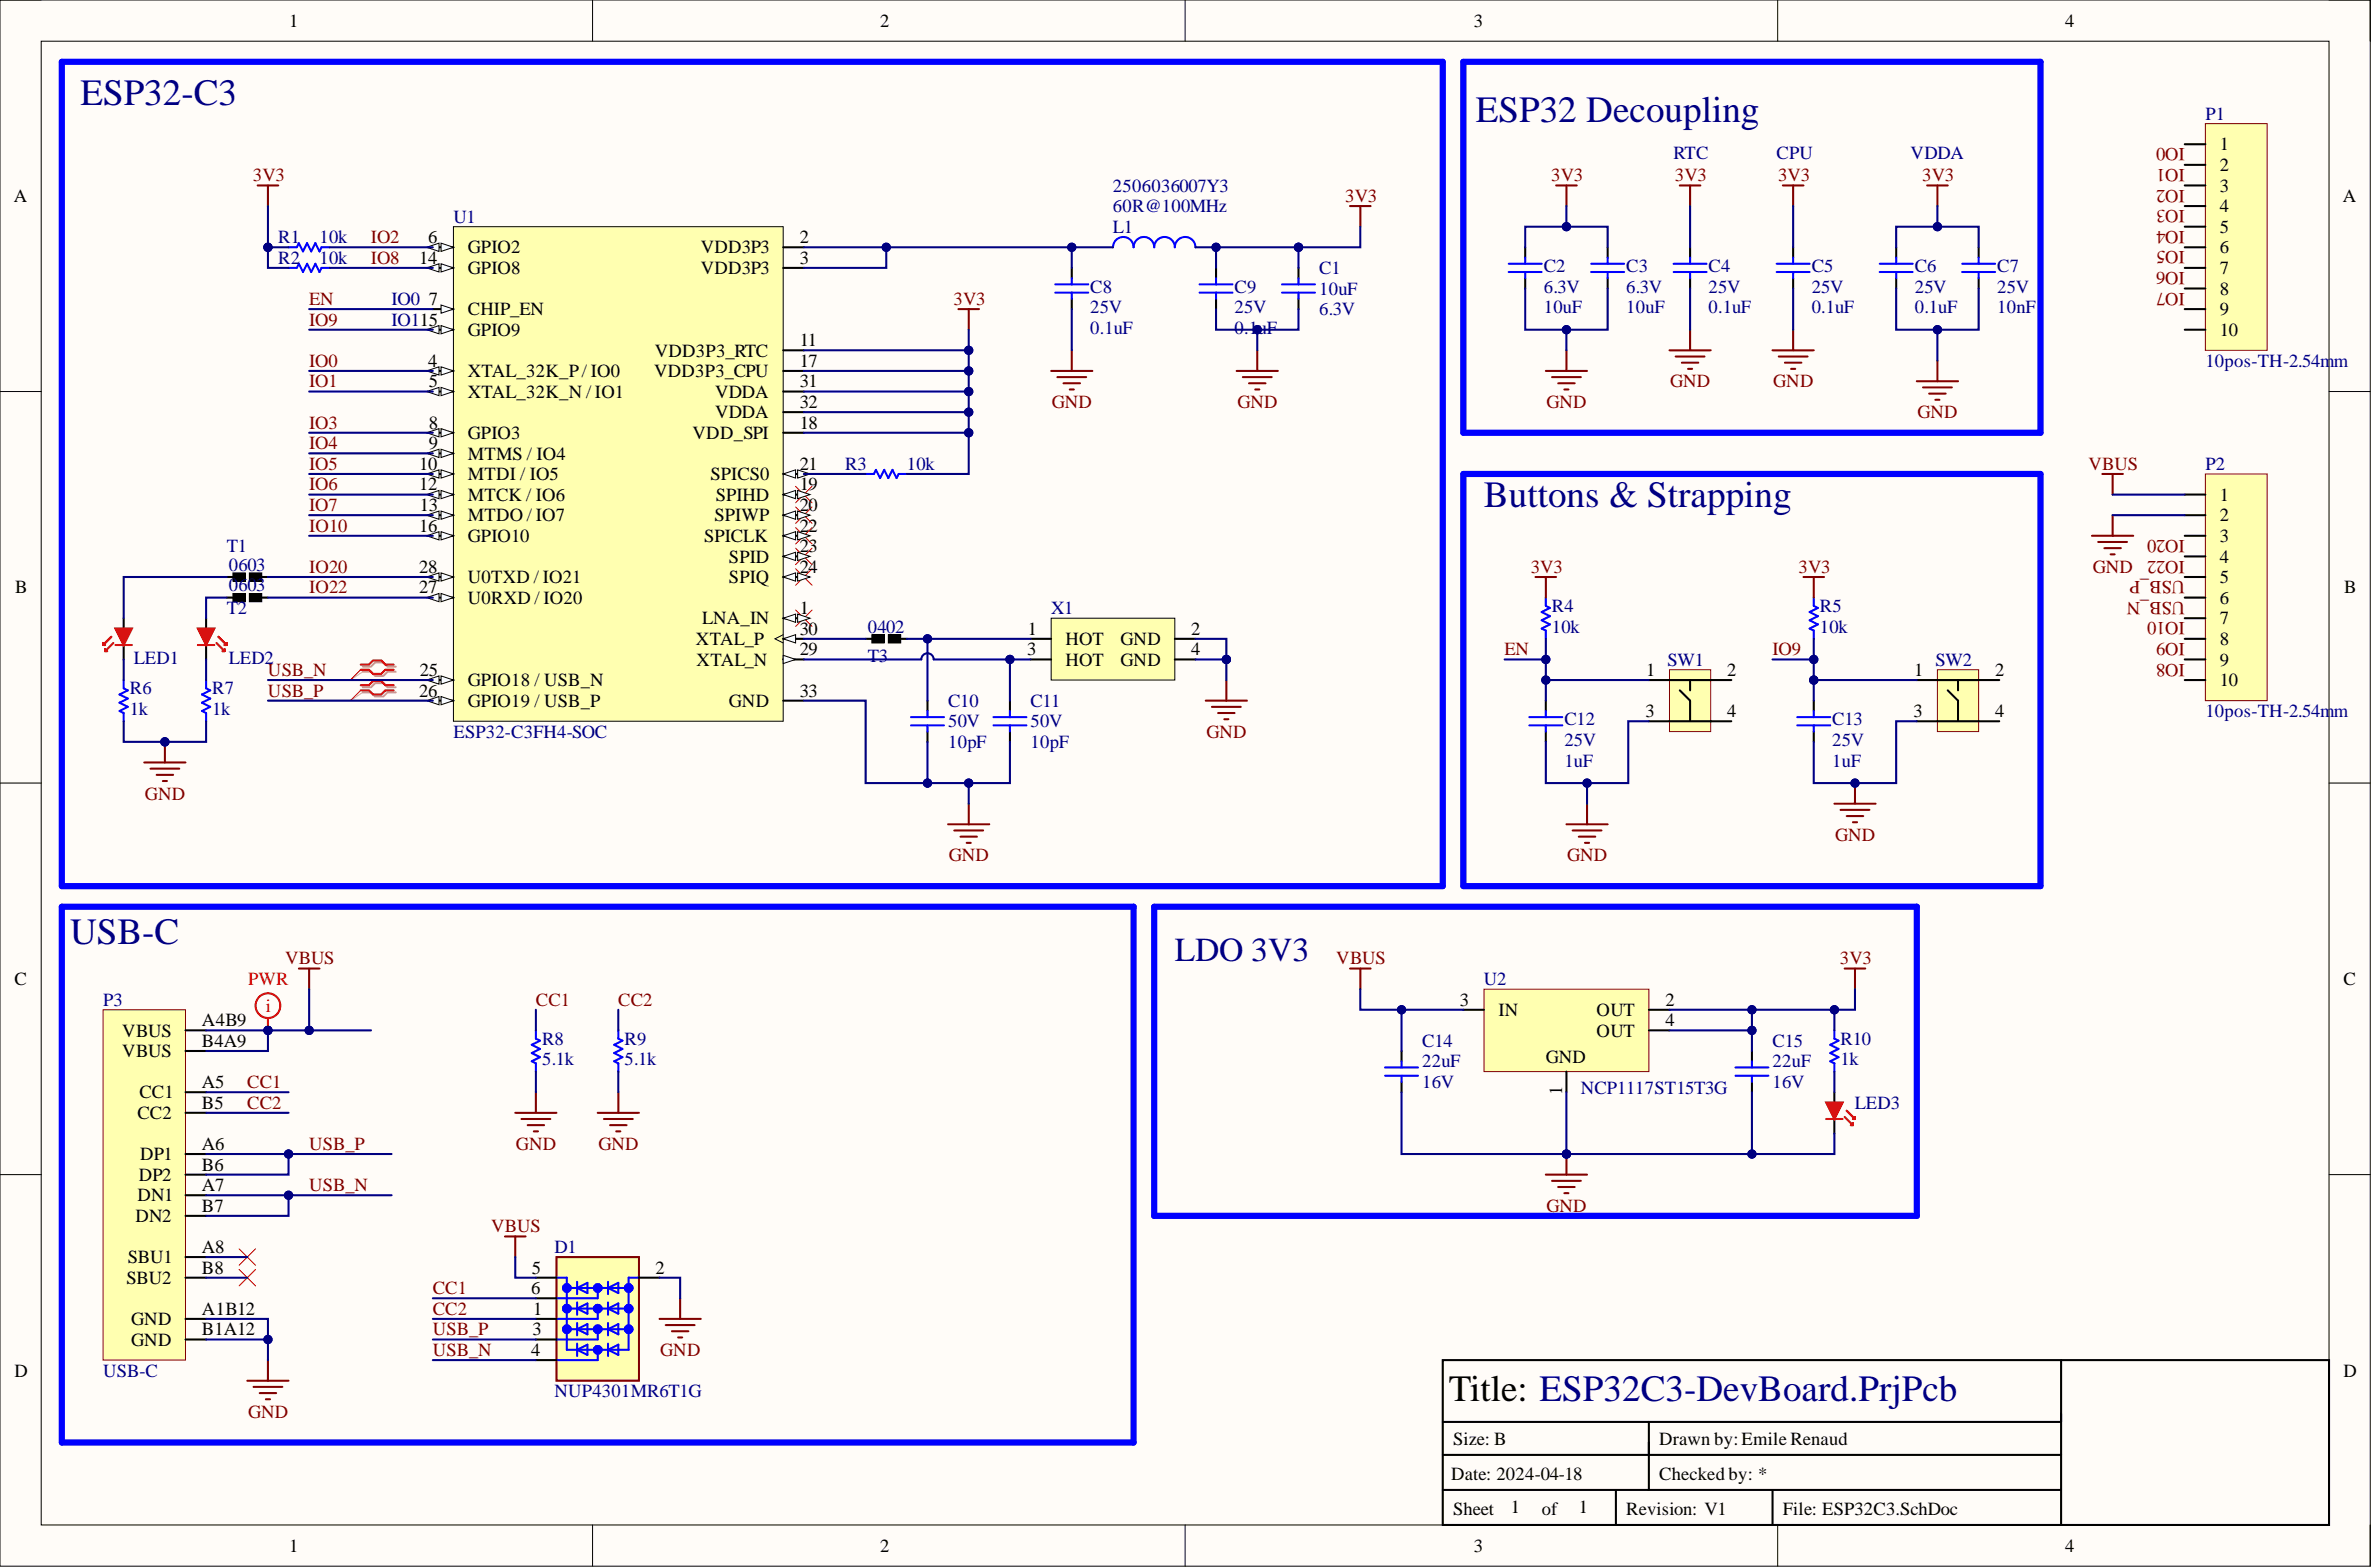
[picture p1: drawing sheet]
<svg xmlns="http://www.w3.org/2000/svg" width="292mm" height="193mm" viewBox="0 0 292 193" stroke-linecap="round" stroke-linejoin="round" font-family="sans-serif">
<defs><g id="words">
<g font-size="4.6" fill="#000080">
<text x="9.9" y="12.9">ESP32-C3</text>
<text x="181.8" y="15">ESP32 Decoupling</text>
<text x="182.8" y="62.4">Buttons &amp; Strapping</text>
<text x="8.6" y="116.2">USB-C</text>
</g>
<text font-size="4.6" x="178.5" y="172.6">Title: ESP32C3-DevBoard.PrjPcb</text>
<text font-size="4.1" fill="#000080" x="144.7" y="118.3">LDO 3V3</text>
<g font-size="2.3">
<text x="35.6" y="3.3">1</text>
<text x="108.4" y="3.3">2</text>
<text x="181.6" y="3.3">3</text>
<text x="254.4" y="3.3">4</text>
<text x="273.5" y="18.5">1</text>
<text x="273.5" y="21.1">2</text>
<text x="273.5" y="23.6">3</text>
<text x="1.7" y="24.9">A</text>
<text x="52.7" y="29.9">6</text>
<text x="98.5" y="29.9">2</text>
<text x="273.5" y="26.1">4</text>
<text x="273.5" y="28.7">5</text>
<text x="288.6" y="24.9">A</text>
<text x="51.6" y="32.5">14</text>
<text x="57.6" y="31.2">GPIO2</text>
<text x="57.6" y="33.8">GPIO8</text>
<text x="86.3" y="31.2">VDD3P3</text>
<text x="86.3" y="33.8">VDD3P3</text>
<text x="98.5" y="32.5">3</text>
<text x="273.5" y="31.2">6</text>
<text x="273.5" y="33.8">7</text>
<text x="52.8" y="37.6">7</text>
<text x="57.6" y="38.8">CHIP_EN</text>
<text x="57.6" y="41.4">GPIO9</text>
<text x="273.5" y="36.3">8</text>
<text x="273.5" y="38.8">9</text>
<text x="273.5" y="41.4">10</text>
<text x="52.7" y="45.2">4</text>
<text x="52.8" y="47.7">5</text>
<text x="57.6" y="46.4">XTAL_32K_P/ IO0</text>
<text x="80.6" y="46.4">VDD3P3_CPU</text>
<text x="80.7" y="43.9">VDD3P3_RTC</text>
<text x="98.5" y="42.6">11</text>
<text x="98.5" y="45.2">17</text>
<text x="98.5" y="47.7">31</text>
<text x="52.8" y="52.8">8</text>
<text x="57.6" y="49">XTAL_32K_N / IO1</text>
<text x="88.1" y="49">VDDA</text>
<text x="88.1" y="51.5">VDDA</text>
<text x="98.5" y="52.8">18</text>
<text x="98.5" y="50.2">32</text>
<text x="51.6" y="57.9">10</text>
<text x="52.8" y="55.3">9</text>
<text x="57.6" y="56.6">MTMS / IO4</text>
<text x="57.6" y="59.1">MTDI / IO5</text>
<text x="57.6" y="54.1">GPIO3</text>
<text x="85.3" y="54.1">VDD_SPI</text>
<text x="87.5" y="59.1">SPICS0</text>
<text x="98.5" y="57.9">21</text>
<text x="51.6" y="60.4">12</text>
<text x="51.6" y="65.5">16</text>
<text x="51.7" y="62.9">13</text>
<text x="57.6" y="61.7">MTCK / IO6</text>
<text x="57.6" y="64.2">MTDO / IO7</text>
<text x="88" y="64.2">SPIWP</text>
<text x="88.2" y="61.7">SPIHD</text>
<text x="98.5" y="60.4">19</text>
<text x="98.5" y="62.9">20</text>
<text x="98.5" y="65.5">22</text>
<text x="273.5" y="61.7">1</text>
<text x="273.5" y="64.2">2</text>
<text x="51.6" y="70.5">28</text>
<text x="57.6" y="71.8">U0TXD / IO21</text>
<text x="57.6" y="66.7">GPIO10</text>
<text x="86.8" y="66.7">SPICLK</text>
<text x="89.8" y="69.3">SPID</text>
<text x="89.8" y="71.8">SPIQ</text>
<text x="98.5" y="68">23</text>
<text x="98.5" y="70.5">24</text>
<text x="273.5" y="66.7">3</text>
<text x="273.5" y="69.3">4</text>
<text x="273.5" y="71.8">5</text>
<text x="1.9" y="73.1">B</text>
<text x="51.6" y="73.1">27</text>
<text x="57.6" y="74.4">U0RXD / IO20</text>
<text x="86.5" y="76.9">LNA_IN</text>
<text x="98.5" y="75.6">1</text>
<text x="273.5" y="74.4">6</text>
<text x="273.5" y="76.9">7</text>
<text x="288.8" y="73.1">B</text>
<text x="51.7" y="83.2">25</text>
<text x="85.7" y="79.4">XTAL_P</text>
<text x="85.8" y="82">XTAL_N</text>
<text x="98.5" y="78.2">30</text>
<text x="98.5" y="80.7">29</text>
<text x="126.5" y="80.7">3</text>
<text x="126.6" y="78.2">1</text>
<text x="131.3" y="79.4">HOT</text>
<text x="131.3" y="82">HOT</text>
<text x="138" y="79.4">GND</text>
<text x="138" y="82">GND</text>
<text x="146.8" y="78.2">2</text>
<text x="146.8" y="80.7">4</text>
<text x="202.8" y="83.2">1</text>
<text x="212.8" y="83.2">2</text>
<text x="235.8" y="83.2">1</text>
<text x="245.8" y="83.2">2</text>
<text x="273.5" y="79.4">8</text>
<text x="273.5" y="82">9</text>
<text x="51.6" y="85.8">26</text>
<text x="57.6" y="84.5">GPIO18 / USB_N</text>
<text x="57.6" y="87">GPIO19 / USB_P</text>
<text x="89.8" y="87">GND</text>
<text x="98.5" y="85.8">33</text>
<text x="202.7" y="88.3">3</text>
<text x="212.8" y="88.3">4</text>
<text x="235.7" y="88.3">3</text>
<text x="245.8" y="88.3">4</text>
<text x="273.5" y="84.5">10</text>
<text x="1.8" y="121.3">C</text>
<text x="179.9" y="123.8">3</text>
<text x="184.6" y="125.1">IN</text>
<text x="196.7" y="125.1">OUT</text>
<text x="205.2" y="123.8">2</text>
<text x="288.7" y="121.3">C</text>
<text x="15.1" y="127.6">VBUS</text>
<text x="15.1" y="130.2">VBUS</text>
<text x="24.9" y="126.4">A4B9</text>
<text x="24.9" y="128.9">B4A9</text>
<text x="190.4" y="130.9">GND</text>
<text x="196.7" y="127.6">OUT</text>
<text x="205.2" y="126.4">4</text>
<text x="16.9" y="137.8">CC2</text>
<text x="17.2" y="135.3">CC1</text>
<text x="24.9" y="134">A5</text>
<text x="24.9" y="136.5">B5</text>
<text x="192.5" y="134.8" transform="rotate(-90 192.5 134.8)">1</text>
<text x="17.3" y="142.9">DP1</text>
<text x="24.9" y="141.6">A6</text>
<text x="16.9" y="148">DN1</text>
<text x="17.1" y="145.4">DP2</text>
<text x="24.9" y="146.7">A7</text>
<text x="24.9" y="144.1">B6</text>
<text x="24.9" y="149.2">B7</text>
<text x="15.7" y="155.6">SBU1</text>
<text x="16.7" y="150.5">DN2</text>
<text x="24.9" y="154.3">A8</text>
<text x="15.6" y="158.1">SBU2</text>
<text x="24.9" y="161.9">A1B12</text>
<text x="24.9" y="156.8">B8</text>
<text x="65.4" y="159.4">6</text>
<text x="65.5" y="156.8">5</text>
<text x="65.7" y="161.9">1</text>
<text x="80.7" y="156.8">2</text>
<text x="16.2" y="163.2">GND</text>
<text x="16.2" y="165.7">GND</text>
<text x="24.9" y="164.4">B1A12</text>
<text x="65.4" y="167">4</text>
<text x="65.6" y="164.4">3</text>
<text x="1.8" y="169.5">D</text>
<text x="288.7" y="169.5">D</text>
<text x="179" y="177.9">Size: B</text>
<text x="204.4" y="177.9">Drawn by:Emile Renaud</text>
<text x="178.8" y="182.2">Date: 2024-04-18</text>
<text x="204.4" y="182.2">Checked by: *</text>
<text x="35.6" y="191.1">1</text>
<text x="108.4" y="191.1">2</text>
<text x="179" y="186.5">Sheet</text>
<text x="181.6" y="191.1">3</text>
<text x="186.1" y="186.3">1</text>
<text x="189.9" y="186.5">of</text>
<text x="194.5" y="186.3">1</text>
<text x="200.3" y="186.5">Revision: V1</text>
<text x="219.6" y="186.5">File: ESP32C3.SchDoc</text>
<text x="254.4" y="191.1">4</text>
</g>
<g font-size="2.3" fill="#000080">
<text x="271.7" y="14.7">P1</text>
<text x="137.1" y="23.6">2506036007Y3</text>
<text x="206.2" y="19.5">RTC</text>
<text x="218.9" y="19.5">CPU</text>
<text x="235.4" y="19.5">VDDA</text>
<text x="34.3" y="29.9">R1</text>
<text x="39.4" y="29.9">10k</text>
<text x="55.9" y="27.4">U1</text>
<text x="137.1" y="26.1">60R@100MHz</text>
<text x="137.1" y="28.7">L1</text>
<text x="34.3" y="32.5">R2</text>
<text x="39.4" y="32.5">10k</text>
<text x="162.5" y="33.8">C1</text>
<text x="190.2" y="33.5">C2</text>
<text x="200.3" y="33.5">C3</text>
<text x="210.5" y="33.5">C4</text>
<text x="223.2" y="33.5">C5</text>
<text x="235.9" y="33.5">C6</text>
<text x="246" y="33.5">C7</text>
<text x="48.2" y="37.6">IO0</text>
<text x="48.2" y="40.1">IO115</text>
<text x="134.3" y="38.6">25V</text>
<text x="134.3" y="41.1">0.1uF</text>
<text x="134.3" y="36">C8</text>
<text x="152.1" y="38.6">25V</text>
<text x="152.1" y="41.1">0.1</text>
<text x="152.1" y="36">C9</text>
<text x="155" y="41.1">uF</text>
<text x="162.5" y="38.8">6.3V</text>
<text x="162.5" y="36.3">10uF</text>
<text x="190.2" y="36">6.3V</text>
<text x="190.2" y="38.6">10uF</text>
<text x="200.3" y="36">6.3V</text>
<text x="200.3" y="38.6">10uF</text>
<text x="210.5" y="36">25V</text>
<text x="210.5" y="38.6">0.1uF</text>
<text x="223.2" y="36">25V</text>
<text x="223.2" y="38.6">0.1uF</text>
<text x="235.9" y="36">25V</text>
<text x="235.9" y="38.6">0.1uF</text>
<text x="246" y="36">25V</text>
<text x="246" y="38.6">10nF</text>
<text x="271.7" y="45.2">10pos-TH-2.54m</text>
<text x="287.5" y="45.2">m</text>
<text x="104.1" y="57.9">R3</text>
<text x="111.7" y="57.9">10k</text>
<text x="271.7" y="57.9">P2</text>
<text x="27.9" y="68">T1</text>
<text x="28.2" y="70.3">0603</text>
<text x="27.9" y="75.6">T2</text>
<text x="28.2" y="72.8">0603</text>
<text x="106.9" y="77.9">0402</text>
<text x="129.5" y="75.6">X1</text>
<text x="191.2" y="77.9">10k</text>
<text x="191.2" y="75.4">R4</text>
<text x="224.2" y="77.9">10k</text>
<text x="224.2" y="75.4">R5</text>
<text x="16.5" y="81.7">LED1</text>
<text x="28.2" y="81.7">LED2</text>
<text x="106.9" y="81.5">T3</text>
<text x="205.4" y="82">SW1</text>
<text x="238.4" y="82">SW2</text>
<text x="16" y="88.1">1k</text>
<text x="16" y="85.5">R6</text>
<text x="26.2" y="88.1">1k</text>
<text x="26.2" y="85.5">R7</text>
<text x="116.8" y="89.6">50V</text>
<text x="116.8" y="87">C10</text>
<text x="127" y="89.6">50V</text>
<text x="127" y="87">C11</text>
<text x="192.7" y="89.3">C12</text>
<text x="225.7" y="89.3">C13</text>
<text x="271.7" y="88.3">10pos-TH-2.54m</text>
<text x="287.5" y="88.3">m</text>
<text x="55.9" y="90.9">ESP32-C3FH4-SOC</text>
<text x="116.8" y="92.1">10pF</text>
<text x="127" y="92.1">10pF</text>
<text x="192.7" y="91.9">25V</text>
<text x="192.7" y="94.4">1uF</text>
<text x="225.7" y="91.9">25V</text>
<text x="225.7" y="94.4">1uF</text>
<text x="12.7" y="123.8">P3</text>
<text x="182.8" y="121.3">U2</text>
<text x="66.8" y="131.2">5.1k</text>
<text x="66.8" y="128.7">R8</text>
<text x="76.9" y="131.2">5.1k</text>
<text x="76.9" y="128.7">R9</text>
<text x="175.2" y="131.5">22uF</text>
<text x="175.2" y="128.9">C14</text>
<text x="218.4" y="131.5">22uF</text>
<text x="218.4" y="128.9">C15</text>
<text x="226.8" y="131.2">1k</text>
<text x="226.8" y="128.7">R10</text>
<text x="175.2" y="134">16V</text>
<text x="194.8" y="134.8">NCP1117ST15T3G</text>
<text x="218.4" y="134">16V</text>
<text x="228.5" y="136.5">LED3</text>
<text x="68.3" y="154.3">D1</text>
<text x="12.7" y="169.5">USB-C</text>
<text x="68.3" y="172.1">NUP4301MR6T1G</text>
</g>
<g font-size="2.3" fill="#800000">
<text x="31.1" y="22.3">3V3</text>
<text x="191.1" y="22.3">3V3</text>
<text x="206.4" y="22.3">3V3</text>
<text x="219" y="22.3">3V3</text>
<text x="236.8" y="22.3">3V3</text>
<text x="269.2" y="18.3" transform="rotate(-180 269.2 18.3)">IO0</text>
<text x="269.2" y="20.8" transform="rotate(-180 269.2 20.8)">IO1</text>
<text x="269.2" y="23.3" transform="rotate(-180 269.2 23.3)">IO2</text>
<text x="45.7" y="29.9">IO2</text>
<text x="165.7" y="24.9">3V3</text>
<text x="269.2" y="25.9" transform="rotate(-180 269.2 25.9)">IO3</text>
<text x="269.2" y="28.4" transform="rotate(-180 269.2 28.4)">IO4</text>
<text x="45.7" y="32.5">IO8</text>
<text x="269.2" y="31" transform="rotate(-180 269.2 31)">IO5</text>
<text x="269.2" y="33.5" transform="rotate(-180 269.2 33.5)">IO6</text>
<text x="38.1" y="37.6">EN</text>
<text x="38.1" y="40.1">IO9</text>
<text x="117.5" y="37.6">3V3</text>
<text x="269.2" y="36" transform="rotate(-180 269.2 36)">IO7</text>
<text x="38.1" y="45.2">IO0</text>
<text x="38.1" y="47.7">IO1</text>
<text x="205.8" y="47.7">GND</text>
<text x="218.5" y="47.7">GND</text>
<text x="38.1" y="52.8">IO3</text>
<text x="129.6" y="50.2">GND</text>
<text x="152.4" y="50.2">GND</text>
<text x="190.5" y="50.2">GND</text>
<text x="236.2" y="51.5">GND</text>
<text x="38.1" y="55.3">IO4</text>
<text x="38.1" y="57.9">IO5</text>
<text x="257.3" y="57.9">VBUS</text>
<text x="38.1" y="60.4">IO6</text>
<text x="38.1" y="62.9">IO7</text>
<text x="38.1" y="65.5">IO10</text>
<text x="38.1" y="70.5">IO20</text>
<text x="188.6" y="70.5">3V3</text>
<text x="221.6" y="70.5">3V3</text>
<text x="257.8" y="70.5">GND</text>
<text x="269.2" y="66.5" transform="rotate(-180 269.2 66.5)">IO20</text>
<text x="269.2" y="69" transform="rotate(-180 269.2 69)">IO22</text>
<text x="269.2" y="71.6" transform="rotate(-180 269.2 71.6)">USB_P</text>
<text x="38.1" y="73.1">IO22</text>
<text x="269.2" y="74.1" transform="rotate(-180 269.2 74.1)">USB_N</text>
<text x="269.2" y="76.6" transform="rotate(-180 269.2 76.6)">IO10</text>
<text x="33" y="83.2">USB_N</text>
<text x="185.4" y="80.7">EN</text>
<text x="218.4" y="80.7">IO9</text>
<text x="269.2" y="79.2" transform="rotate(-180 269.2 79.2)">IO9</text>
<text x="269.2" y="81.7" transform="rotate(-180 269.2 81.7)">IO8</text>
<text x="33" y="85.8">USB_P</text>
<text x="148.6" y="90.9">GND</text>
<text x="17.9" y="98.5">GND</text>
<text x="116.9" y="106.1">GND</text>
<text x="193.1" y="106.1">GND</text>
<text x="226.1" y="103.5">GND</text>
<text x="35.1" y="118.8">VBUS</text>
<text x="164.6" y="118.8">VBUS</text>
<text x="226.7" y="118.8">3V3</text>
<text x="66" y="123.8">CC1</text>
<text x="76.2" y="123.8">CC2</text>
<text x="30.5" y="134">CC1</text>
<text x="30.5" y="136.5">CC2</text>
<text x="38.1" y="141.6">USB_P</text>
<text x="63.6" y="141.6">GND</text>
<text x="73.7" y="141.6">GND</text>
<text x="38.1" y="146.7">USB_N</text>
<text x="190.5" y="149.2">GND</text>
<text x="60.5" y="151.8">VBUS</text>
<text x="53.3" y="159.4">CC1</text>
<text x="53.3" y="161.9">CC2</text>
<text x="53.3" y="164.4">USB_P</text>
<text x="53.3" y="167">USB_N</text>
<text x="81.3" y="167">GND</text>
<text x="30.6" y="174.6">GND</text>
</g>
<g font-size="2.3" fill="#f00">
<text x="30.6" y="121.3">PWR</text>
<text x="32.8" y="124.6">i</text>
</g>
</g></defs>
<path d="M0 0h292v192.9h-292z" fill-rule="evenodd" fill="#fffcf8"/>
<path d="M0 0h292v192.9h-292z" fill="none" stroke="#000" stroke-width=".12"/>
<path d="M5.1 5.1h281.8v182.7h-281.8z" fill-rule="evenodd" fill="#fffcf8"/>
<g fill="none" stroke="#000" stroke-width=".12">
<path d="M0 0h5.1M73 0v5.1M146 0v5.1M219 0v5.1M286.9 0h5.1v5.1M5.1 5.1h281.8v182.7h-281.8zM0 48.2h5.1M286.9 48.2h5.1M0 96.4h5.1M286.9 96.4h5.1M0 144.7h5.1M286.9 144.7h5.1"/>
<path d="M73 187.8v5.1M146 187.8v5.1M219 187.8v5.1M292 187.8v5.1"/>
</g>
<path d="M177.7 167.5h109.2v20.3h-109.2zM177.7 175.1h76.2M177.7 179.2h76.2M203.1 175.1v8.4M253.9 167.5v20.3M177.7 183.5h76.2M199.1 183.5v4.3M218.4 183.5v4.3" fill="none" stroke="#000" stroke-width=".25"/>
<path d="M166.3 25.4h2.6M167.6 25.4v2.5M129.5 45.7h5.1M130.3 46.4h3.5M131 47.2h2.1M131.8 48h.5M132 43.1v2.6" fill="none" stroke="#800000" stroke-width=".25"/>
<path d="M44.7 82.1h1l.5-.5h1l.5 .5h1.1M44.7 82.7h1l.5 .5h1l.5-.5h1.1M44.7 84.6h1l.5-.5h1l.5 .5h1.1M44.7 85.3h1l.5 .5h1l.5-.5h1.1" fill="none" stroke="#d0a19e" stroke-width=".25"/>
<path d="M44.7 82.7l-1.5 1M44.7 85.3l-1.5 1" fill="none" stroke="#d0a19e" stroke-width=".12"/>
<path d="M44.4 81.8h1.1l.5-.5h1l.5 .5h1M44.4 82.5h1.1l.5 .5h1l.5-.5h1M44.4 84.4h1.1l.5-.5h1l.5 .5h1M44.4 85h1.1l.5 .5h1l.5-.5h1" fill="none" stroke="#f00" stroke-width=".25"/>
<path d="M44.4 82.5l-1.2 1.2M44.4 85l-1.2 1.3" fill="none" stroke="#f00" stroke-width=".12"/>
<path d="M7.6 7.6h170.1v101.5h-170.1z" fill="none" stroke="#00f" stroke-width=".76"/>
<path d="M129.5 76.1h15.2v7.6h-15.2z" fill-rule="evenodd" fill="#ffffb0"/>
<path d="M129.5 76.1h15.2v7.6h-15.2z" fill="none" stroke="#000" stroke-width=".12"/>
<path d="M127 78.7h2.5M144.7 78.7h2.6M127 81.2h2.5M144.7 81.2h2.6" fill="none" stroke="#000" stroke-width=".25"/>
<g fill="none" stroke="#800000" stroke-width=".25">
<path d="M118.1 38.1h2.5M119.3 38.1v2.5M152.4 45.7h5M153.1 46.4h3.6M153.9 47.2h2M154.6 48h.5M154.9 43.1v2.6M119.3 99v2.5M148.5 86.3h5.1M149.3 87h3.6M150.1 87.8h2M150.8 88.6h.5"/>
<path d="M151.1 83.7v2.6M116.8 101.5h5.1M117.6 102.3h3.5M118.3 103h2.1M119.1 103.8h.5"/>
</g>
<path d="M98 59.9l2 2M100 59.9l-2 2M98 62.4l2 2.1M98 65l2 2M98 67.5l2 2M98 70l2 2.1M98 75.1l2 2M100 62.4l-2 2.1M100 65l-2 2M100 67.5l-2 2M100 70l-2 2.1M100 75.1l-2 2" fill="none" stroke="#f00" stroke-width=".12"/>
<path d="M137.1 30.5a1.27 1.27 0 0 1 1.3-1.3 1.27 1.27 0 0 1 1.3 1.3 1.27 1.27 0 0 1 1.2-1.3 1.27 1.27 0 0 1 1.3 1.3 1.27 1.27 0 0 1 1.3-1.3 1.27 1.27 0 0 1 1.2 1.3 1.27 1.27 0 0 1 1.3-1.3 1.27 1.27 0 0 1 1.3 1.3" fill="none" stroke="#00f" stroke-width=".25"/>
<path d="M55.9 27.9h40.6v60.9h-40.6z" fill-rule="evenodd" fill="#ffffb0"/>
<path d="M55.9 27.9h40.6v60.9h-40.6z" fill="none" stroke="#000" stroke-width=".12"/>
<path d="M53.3 38.1h2.6" fill="none" stroke="#000" stroke-width=".25"/>
<path d="M54.3 37.6l1.6 .5-1.6 .5z" fill="#f8fcff"/>
<path d="M54.3 37.6l1.6 .5-1.6 .5z" fill="none" stroke="#000" stroke-width=".12"/>
<path d="M96.5 78.7h2.5" fill="none" stroke="#000" stroke-width=".25"/>
<path d="M96.5 78.7l1.5-.5v1z" fill="#f8fcff"/>
<path d="M96.5 78.7l1.5-.5v1zM96.5 78.2l-1 .5 1 .5" fill="none" stroke="#000" stroke-width=".12"/>
<path d="M96.5 81.2h2.5" fill="none" stroke="#000" stroke-width=".25"/>
<path d="M96.5 80.7l1.5 .5-1.5 .5z" fill="#f8fcff"/>
<path d="M96.5 80.7l1.5 .5-1.5 .5z" fill="none" stroke="#000" stroke-width=".12"/>
<path d="M53.3 45.7h2.6" fill="none" stroke="#000" stroke-width=".25"/>
<path d="M54.3 45.2l1.6 .5-1.6 .5z" fill="#f8fcff"/>
<path d="M54.3 45.2l1.6 .5-1.6 .5z" fill="none" stroke="#000" stroke-width=".12"/>
<path d="M52.6 45.7l1.5-.5v1z" fill="#f8fcff"/>
<path d="M52.6 45.7l1.5-.5v1z" fill="none" stroke="#000" stroke-width=".12"/>
<path d="M53.3 48.2h2.6" fill="none" stroke="#000" stroke-width=".25"/>
<path d="M54.3 47.7l1.6 .5-1.6 .5z" fill="#f8fcff"/>
<path d="M54.3 47.7l1.6 .5-1.6 .5z" fill="none" stroke="#000" stroke-width=".12"/>
<path d="M52.6 48.2l1.5-.5v1z" fill="#f8fcff"/>
<path d="M52.6 48.2l1.5-.5v1z" fill="none" stroke="#000" stroke-width=".12"/>
<path d="M96.5 60.9h2.5" fill="none" stroke="#000" stroke-width=".25"/>
<path d="M96.5 60.9l1.5-.5v1z" fill="#f8fcff"/>
<path d="M96.5 60.9l1.5-.5v1z" fill="none" stroke="#000" stroke-width=".12"/>
<path d="M98.3 60.4l1.5 .5-1.5 .5z" fill="#f8fcff"/>
<path d="M98.3 60.4l1.5 .5-1.5 .5z" fill="none" stroke="#000" stroke-width=".12"/>
<path d="M96.5 63.4h2.5" fill="none" stroke="#000" stroke-width=".25"/>
<path d="M96.5 63.4l1.5-.5v1.1z" fill="#f8fcff"/>
<path d="M96.5 63.4l1.5-.5v1.1z" fill="none" stroke="#000" stroke-width=".12"/>
<path d="M98.3 62.9l1.5 .5-1.5 .6z" fill="#f8fcff"/>
<path d="M98.3 62.9l1.5 .5-1.5 .6z" fill="none" stroke="#000" stroke-width=".12"/>
<path d="M96.5 58.4h2.5" fill="none" stroke="#000" stroke-width=".25"/>
<path d="M96.5 58.4l1.5-.5v1z" fill="#f8fcff"/>
<path d="M96.5 58.4l1.5-.5v1z" fill="none" stroke="#000" stroke-width=".12"/>
<path d="M98.3 57.9l1.5 .5-1.5 .5z" fill="#f8fcff"/>
<path d="M98.3 57.9l1.5 .5-1.5 .5z" fill="none" stroke="#000" stroke-width=".12"/>
<path d="M96.5 66h2.5" fill="none" stroke="#000" stroke-width=".25"/>
<path d="M96.5 66l1.5-.5v1z" fill="#f8fcff"/>
<path d="M96.5 66l1.5-.5v1z" fill="none" stroke="#000" stroke-width=".12"/>
<path d="M98.3 65.5l1.5 .5-1.5 .5z" fill="#f8fcff"/>
<path d="M98.3 65.5l1.5 .5-1.5 .5z" fill="none" stroke="#000" stroke-width=".12"/>
<path d="M96.5 68.5h2.5" fill="none" stroke="#000" stroke-width=".25"/>
<path d="M96.5 68.5l1.5-.5v1z" fill="#f8fcff"/>
<path d="M96.5 68.5l1.5-.5v1z" fill="none" stroke="#000" stroke-width=".12"/>
<path d="M98.3 68l1.5 .5-1.5 .5z" fill="#f8fcff"/>
<path d="M98.3 68l1.5 .5-1.5 .5z" fill="none" stroke="#000" stroke-width=".12"/>
<path d="M96.5 71.1h2.5" fill="none" stroke="#000" stroke-width=".25"/>
<path d="M96.5 71.1l1.5-.6v1.1z" fill="#f8fcff"/>
<path d="M96.5 71.1l1.5-.6v1.1z" fill="none" stroke="#000" stroke-width=".12"/>
<path d="M98.3 70.5l1.5 .6-1.5 .5z" fill="#f8fcff"/>
<path d="M98.3 70.5l1.5 .6-1.5 .5z" fill="none" stroke="#000" stroke-width=".12"/>
<path d="M96.5 30.5h2.5M96.5 33h2.5M53.3 55.8h2.6M96.5 43.1h2.5M96.5 45.7h2.5M96.5 53.3h2.5M96.5 48.2h2.5M96.5 50.8h2.5" fill="none" stroke="#000" stroke-width=".25"/>
<path d="M54.3 55.3l1.6 .5-1.6 .5z" fill="#f8fcff"/>
<path d="M54.3 55.3l1.6 .5-1.6 .5z" fill="none" stroke="#000" stroke-width=".12"/>
<path d="M52.6 55.8l1.5-.5v1z" fill="#f8fcff"/>
<path d="M52.6 55.8l1.5-.5v1z" fill="none" stroke="#000" stroke-width=".12"/>
<path d="M53.3 58.4h2.6" fill="none" stroke="#000" stroke-width=".25"/>
<path d="M54.3 57.9l1.6 .5-1.6 .5z" fill="#f8fcff"/>
<path d="M54.3 57.9l1.6 .5-1.6 .5z" fill="none" stroke="#000" stroke-width=".12"/>
<path d="M52.6 58.4l1.5-.5v1z" fill="#f8fcff"/>
<path d="M52.6 58.4l1.5-.5v1z" fill="none" stroke="#000" stroke-width=".12"/>
<path d="M53.3 60.9h2.6" fill="none" stroke="#000" stroke-width=".25"/>
<path d="M54.3 60.4l1.6 .5-1.6 .5z" fill="#f8fcff"/>
<path d="M54.3 60.4l1.6 .5-1.6 .5z" fill="none" stroke="#000" stroke-width=".12"/>
<path d="M52.6 60.9l1.5-.5v1z" fill="#f8fcff"/>
<path d="M52.6 60.9l1.5-.5v1z" fill="none" stroke="#000" stroke-width=".12"/>
<path d="M53.3 63.4h2.6" fill="none" stroke="#000" stroke-width=".25"/>
<path d="M54.3 62.9l1.6 .5-1.6 .6z" fill="#f8fcff"/>
<path d="M54.3 62.9l1.6 .5-1.6 .6z" fill="none" stroke="#000" stroke-width=".12"/>
<path d="M52.6 63.4l1.5-.5v1.1z" fill="#f8fcff"/>
<path d="M52.6 63.4l1.5-.5v1.1z" fill="none" stroke="#000" stroke-width=".12"/>
<path d="M53.3 73.6h2.6" fill="none" stroke="#000" stroke-width=".25"/>
<path d="M54.3 73.1l1.6 .5-1.6 .5z" fill="#f8fcff"/>
<path d="M54.3 73.1l1.6 .5-1.6 .5z" fill="none" stroke="#000" stroke-width=".12"/>
<path d="M52.6 73.6l1.5-.5v1z" fill="#f8fcff"/>
<path d="M52.6 73.6l1.5-.5v1z" fill="none" stroke="#000" stroke-width=".12"/>
<path d="M53.3 71.1h2.6" fill="none" stroke="#000" stroke-width=".25"/>
<path d="M54.3 70.5l1.6 .6-1.6 .5z" fill="#f8fcff"/>
<path d="M54.3 70.5l1.6 .6-1.6 .5z" fill="none" stroke="#000" stroke-width=".12"/>
<path d="M52.6 71.1l1.5-.6v1.1z" fill="#f8fcff"/>
<path d="M52.6 71.1l1.5-.6v1.1z" fill="none" stroke="#000" stroke-width=".12"/>
<path d="M96.5 76.1h2.5" fill="none" stroke="#000" stroke-width=".25"/>
<path d="M96.5 76.1l1.5-.5v1z" fill="#f8fcff"/>
<path d="M96.5 76.1l1.5-.5v1z" fill="none" stroke="#000" stroke-width=".12"/>
<path d="M98.3 75.6l1.5 .5-1.5 .5z" fill="#f8fcff"/>
<path d="M98.3 75.6l1.5 .5-1.5 .5z" fill="none" stroke="#000" stroke-width=".12"/>
<path d="M53.3 30.5h2.6" fill="none" stroke="#000" stroke-width=".25"/>
<path d="M54.3 29.9l1.6 .6-1.6 .5z" fill="#f8fcff"/>
<path d="M54.3 29.9l1.6 .6-1.6 .5z" fill="none" stroke="#000" stroke-width=".12"/>
<path d="M52.6 30.5l1.5-.6v1.1z" fill="#f8fcff"/>
<path d="M52.6 30.5l1.5-.6v1.1z" fill="none" stroke="#000" stroke-width=".12"/>
<path d="M53.3 53.3h2.6" fill="none" stroke="#000" stroke-width=".25"/>
<path d="M54.3 52.8l1.6 .5-1.6 .5z" fill="#f8fcff"/>
<path d="M54.3 52.8l1.6 .5-1.6 .5z" fill="none" stroke="#000" stroke-width=".12"/>
<path d="M52.6 53.3l1.5-.5v1z" fill="#f8fcff"/>
<path d="M52.6 53.3l1.5-.5v1z" fill="none" stroke="#000" stroke-width=".12"/>
<path d="M53.3 33h2.6" fill="none" stroke="#000" stroke-width=".25"/>
<path d="M54.3 32.5l1.6 .5-1.6 .5z" fill="#f8fcff"/>
<path d="M54.3 32.5l1.6 .5-1.6 .5z" fill="none" stroke="#000" stroke-width=".12"/>
<path d="M52.6 33l1.5-.5v1z" fill="#f8fcff"/>
<path d="M52.6 33l1.5-.5v1z" fill="none" stroke="#000" stroke-width=".12"/>
<path d="M53.3 40.6h2.6" fill="none" stroke="#000" stroke-width=".25"/>
<path d="M54.3 40.1l1.6 .5-1.6 .5z" fill="#f8fcff"/>
<path d="M54.3 40.1l1.6 .5-1.6 .5z" fill="none" stroke="#000" stroke-width=".12"/>
<path d="M52.6 40.6l1.5-.5v1z" fill="#f8fcff"/>
<path d="M52.6 40.6l1.5-.5v1z" fill="none" stroke="#000" stroke-width=".12"/>
<path d="M53.3 66h2.6" fill="none" stroke="#000" stroke-width=".25"/>
<path d="M54.3 65.5l1.6 .5-1.6 .5z" fill="#f8fcff"/>
<path d="M54.3 65.5l1.6 .5-1.6 .5z" fill="none" stroke="#000" stroke-width=".12"/>
<path d="M52.6 66l1.5-.5v1z" fill="#f8fcff"/>
<path d="M52.6 66l1.5-.5v1z" fill="none" stroke="#000" stroke-width=".12"/>
<path d="M53.3 83.7h2.6" fill="none" stroke="#000" stroke-width=".25"/>
<path d="M54.3 83.2l1.6 .5-1.6 .6z" fill="#f8fcff"/>
<path d="M54.3 83.2l1.6 .5-1.6 .6z" fill="none" stroke="#000" stroke-width=".12"/>
<path d="M52.6 83.7l1.5-.5v1.1z" fill="#f8fcff"/>
<path d="M52.6 83.7l1.5-.5v1.1z" fill="none" stroke="#000" stroke-width=".12"/>
<path d="M53.3 86.3h2.6" fill="none" stroke="#000" stroke-width=".25"/>
<path d="M54.3 85.8l1.6 .5-1.6 .5z" fill="#f8fcff"/>
<path d="M54.3 85.8l1.6 .5-1.6 .5z" fill="none" stroke="#000" stroke-width=".12"/>
<path d="M52.6 86.3l1.5-.5v1z" fill="#f8fcff"/>
<path d="M52.6 86.3l1.5-.5v1z" fill="none" stroke="#000" stroke-width=".12"/>
<path d="M15.2 76.1v1.3M15.2 79.4v1.8M96.5 86.3h2.5" fill="none" stroke="#000" stroke-width=".25"/>
<path d="M31.7 22.8h2.6M33 22.8v2.6" fill="none" stroke="#800000" stroke-width=".25"/>
<path d="M14.2 77.4h2.1l-1.1 2z" fill="#f00"/>
<path d="M12.7 79.2l.2 .2h-.2zM12.9 79.9l.3 .3h-.3zM13.7 78.4l-1 1M14 79.2l-1.1 1M14.2 77.4h2.1l-1.1 2zM14.2 79.4h2.1" fill="none" stroke="#f00" stroke-width=".25"/>
<path d="M15.2 83.7v1.1l.5 .2-1 .5 1 .5-1 .5 1 .5-1 .6 .5 .2v1M25.4 83.7v1.1l.5 .2-1 .5 1 .5-1 .5 1 .5-1 .6 .5 .2v1" fill="none" stroke="#00f" stroke-width=".25"/>
<path d="M25.4 76.1v1.3M25.4 79.4v1.8" fill="none" stroke="#000" stroke-width=".25"/>
<path d="M24.4 77.4h2l-1 2z" fill="#f00"/>
<path d="M24.4 77.4h2l-1 2zM24.4 79.4h2M26.7 79.2l1 1M26.9 78.4l1 1M27.7 79.4l.2-.2v.2zM27.4 80.2l.3-.3v.3z" fill="none" stroke="#f00" stroke-width=".25"/>
<path d="M17.8 93.9h5.1M18.5 94.7h3.6M19.3 95.4h2M20.1 96.2h.5M20.3 91.4v2.5" fill="none" stroke="#800000" stroke-width=".25"/>
<circle cx="20.3" cy="91.4" r=".51" fill="#000080"/>
<circle cx="20.3" cy="91.4" r=".51" fill="none" stroke="#000080" stroke-width=".12"/>
<path d="M160 33v1.3M160 36.8v1.3M106.6 78.7h1.3M110.5 78.7h1.2M114.3 86.3v1.3M114.3 90.1v1.3M124.4 86.3v1.3M124.4 90.1v1.3" fill="none" stroke="#000" stroke-width=".25"/>
<g fill="none" stroke="#00f" stroke-width=".25">
<path d="M35.5 30.5h1.1l.2-.6 .5 1.1 .5-1.1 .5 1.1 .5-1.1 .6 1.1 .2-.5h1M35.5 33h1.1l.2-.5 .5 1 .5-1 .5 1 .5-1 .6 1 .2-.5h1M157.9 35h4.1M157.9 36h4.1M160 34.3v.7M160 36v.8M106.6 58.4h1.1l.2-.5 .5 1 .5-1 .5 1 .5-1 .6 1 .2-.5h1M190.4 73.6v1l.5 .3-1 .5 1 .5-1 .5 1 .5-1 .5 .5 .3v1M112.2 88.3h4.1M112.2 89.3h4.1M114.3 87.6v.7M114.3 89.3v.8"/>
<path d="M122.4 88.3h4.1M122.4 89.3h4.1M124.4 87.6v.7M124.4 89.3v.8"/>
</g>
<g fill="#000">
<path d="M107.4 78.2h1.5v1h-1.5z" fill-rule="evenodd"/>
<path d="M109.4 78.2h1.6v1h-1.6z" fill-rule="evenodd"/>
</g>
<path d="M107.4 78.2h1.5v1h-1.5zM109.4 78.2h1.6v1h-1.6z" fill="none" stroke="#000" stroke-width=".12"/>
<g fill="none" stroke="#800000" stroke-width=".25">
<path d="M191.7 22.8h2.5M193 22.8v2.6M206.9 22.8h2.6M208.2 22.8v2.6M219.6 22.8h2.6M220.9 22.8v2.6M237.4 22.8h2.6M238.7 22.8v2.6M205.7 43.1h5.1M206.4 43.9h3.6M207.2 44.7h2M208 45.4h.5"/>
<path d="M208.2 40.6v2.5M218.4 43.1h5M219.1 43.9h3.6M219.9 44.7h2M220.7 45.4h.5M220.9 40.6v2.5M236.1 46.9h5.1M236.9 47.7h3.6M237.7 48.5h2M238.4 49.2h.5M238.7 44.4v2.5M189.2 71.1h2.5"/>
<path d="M190.4 71.1v2.5"/>
</g>
<path d="M180.3 7.6h71.1v45.7h-71.1z" fill="none" stroke="#00f" stroke-width=".76"/>
<path d="M205.7 82.5h5.1v7.6h-5.1z" fill-rule="evenodd" fill="#ffffb0"/>
<path d="M205.7 82.5h5.1v7.6h-5.1z" fill="none" stroke="#800000" stroke-width=".12"/>
<path d="M203.1 83.7h10.2M203.1 88.8h10.2M206.9 85l1.3 1.3v2.5M208.2 83.7v1.3" fill="none" stroke="#000" stroke-width=".25"/>
<path d="M222.2 71.1h2.5M223.4 71.1v2.5M195.5 99v2.5M193 101.5h5.1M193.7 102.3h3.6M194.5 103h2M195.3 103.8h.5" fill="none" stroke="#800000" stroke-width=".25"/>
<path d="M223.4 73.6v1l.6 .3-1.1 .5 1.1 .5-1.1 .5 1.1 .5-1.1 .5 .5 .3v1" fill="none" stroke="#00f" stroke-width=".25"/>
<path d="M238.7 82.5h5.1v7.6h-5.1z" fill-rule="evenodd" fill="#ffffb0"/>
<path d="M238.7 82.5h5.1v7.6h-5.1z" fill="none" stroke="#800000" stroke-width=".12"/>
<path d="M236.1 83.7h10.2M236.1 88.8h10.2M240 85l1.2 1.3v2.5M241.2 83.7v1.3" fill="none" stroke="#000" stroke-width=".25"/>
<path d="M226 99h5.1M226.8 99.7h3.5M228.5 96.4v2.6M227.5 100.5h2M228.3 101.3h.5" fill="none" stroke="#800000" stroke-width=".25"/>
<circle cx="228.5" cy="96.4" r=".51" fill="#000080"/>
<circle cx="228.5" cy="96.4" r=".51" fill="none" stroke="#000080" stroke-width=".12"/>
<path d="M180.3 58.4h71.1v50.7h-71.1z" fill="none" stroke="#00f" stroke-width=".76"/>
<path d="M187.9 30.5v1.2M187.9 34.3v1.2M198.1 30.5v1.2M198.1 34.3v1.2M190.4 86.3v1.3M190.4 90.1v1.3M223.4 86.3v1.3M223.4 90.1v1.3" fill="none" stroke="#000" stroke-width=".25"/>
<g fill="none" stroke="#00f" stroke-width=".25">
<path d="M185.9 32.5h4M185.9 33.5h4M187.9 31.7v.8M187.9 33.5v.8M196 32.5h4.1M196 33.5h4.1M198.1 31.7v.8M198.1 33.5v.8M188.4 88.3h4.1M188.4 89.3h4.1M190.4 87.6v.7M190.4 89.3v.8"/>
<path d="M221.4 88.3h4.1M221.4 89.3h4.1M223.4 87.6v.7M223.4 89.3v.8"/>
</g>
<path d="M190.4 45.7h5.1M191.2 46.4h3.6M192 47.2h2M192.7 48h.5M193 43.1v2.6" fill="none" stroke="#800000" stroke-width=".25"/>
<path d="M12.7 124.3h10.2v43.2h-10.2z" fill-rule="evenodd" fill="#ffffb0"/>
<path d="M12.7 124.3h10.2v43.2h-10.2z" fill="none" stroke="#800000" stroke-width=".12"/>
<path d="M22.9 126.9h2.5M22.9 134.5h2.5M22.9 129.4h2.5M22.9 137h2.5M22.9 142.1h2.5M22.9 147.2h2.5M22.9 154.8h2.5M22.9 144.7h2.5M22.9 149.7h2.5M22.9 157.3h2.5M22.9 162.4h2.5M22.9 165h2.5" fill="none" stroke="#000" stroke-width=".25"/>
<path d="M29.5 153.8l2 2M29.5 156.3l2 2.1M31.5 153.8l-2 2M31.5 156.3l-2 2.1" fill="none" stroke="#f00" stroke-width=".12"/>
<path d="M30.5 170h5M31.2 170.8h3.6M32 171.6h2M32.8 172.3h.5M33 167.5v2.5" fill="none" stroke="#800000" stroke-width=".25"/>
<path d="M7.6 111.7h132.1v65.9h-132.1z" fill="none" stroke="#00f" stroke-width=".76"/>
<path d="M68.6 154.8h10.1v15.2h-10.1z" fill-rule="evenodd" fill="#ffffb0"/>
<path d="M68.6 154.8h10.1v15.2h-10.1zM83.8 159.9v2.5M81.3 162.4h5M82 163.2h3.6M82.8 163.9h2M83.5 164.7h.5" fill="none" stroke="#800000" stroke-width=".25"/>
<g fill="none" stroke="#00f" stroke-width=".25">
<path d="M68.6 157.3h1.2v8.9h7.6v-8.9h1.3M69.8 158.6h7.6M71.1 158.6l1.3-.6v1.2zM71.1 157.8v1.6M73.6 158.6v1.3h-5M74.9 158.6l1.3-.6v1.2zM74.9 157.8v1.6M69.8 163.7h7.6M69.8 161.1h7.6M71.1 161.1l1.3-.6v1.3zM71.1 163.7l1.3-.6v1.2zM71.1 166.2l1.3-.6v1.3z"/>
<path d="M71.1 160.4v1.5M71.1 162.9v1.5M71.1 165.5v1.5M73.6 161.1v1.3h-5M73.6 163.7v1.3h-5M73.6 166.2v1.3h-5M74.9 161.1l1.3-.6v1.3zM74.9 163.7l1.3-.6v1.2zM74.9 166.2l1.3-.6v1.3zM74.9 160.4v1.5M74.9 162.9v1.5M74.9 165.5v1.5"/>
</g>
<g fill="none" stroke="#00f" stroke-width=".76">
<circle cx="69.8" cy="158.6" r=".2"/>
<circle cx="73.6" cy="158.6" r=".2"/>
<circle cx="77.4" cy="158.6" r=".2"/>
<circle cx="69.8" cy="163.7" r=".2"/>
<circle cx="69.8" cy="161.2" r=".2"/>
<circle cx="69.8" cy="161.1" r=".2"/>
<circle cx="73.6" cy="163.7" r=".2"/>
<circle cx="73.6" cy="161.2" r=".2"/>
<circle cx="73.6" cy="166.2" r=".2"/>
<circle cx="73.6" cy="161.1" r=".2"/>
<circle cx="77.4" cy="163.7" r=".2"/>
<circle cx="77.4" cy="161.2" r=".2"/>
<circle cx="77.4" cy="161.1" r=".2"/>
</g>
<path d="M66 159.9h2.6M66 157.3h2.6M78.7 157.3h2.6M66 162.4h2.6M66 165h2.6M66 167.5h2.6" fill="none" stroke="#000" stroke-width=".25"/>
<g fill="none" stroke="#f00" stroke-width=".25">
<path d="M33 125.4v1.5"/>
<circle cx="33" cy="123.8" r="1.52"/>
</g>
<circle cx="33" cy="126.9" r=".51" fill="#000080"/>
<circle cx="33" cy="126.9" r=".51" fill="none" stroke="#000080" stroke-width=".12"/>
<g fill="none" stroke="#800000" stroke-width=".25">
<path d="M36.8 119.3h2.6M38.1 119.3v2.5M63.5 137h5.1M64.2 137.8h3.6M65 138.6h2M65.8 139.3h.5M66 134.5v2.5M73.6 137h5.1M74.4 137.8h3.6M75.2 138.6h2M75.9 139.3h.5M76.2 134.5v2.5"/>
<path d="M62.2 152.3h2.5M63.5 152.3v2.5"/>
</g>
<path d="M66 126.9v1l.5 .3-1 .5 1 .5-1 .5 1 .5-1 .5 .5 .2v1.1M76.2 126.9v1l.5 .3-1 .5 1 .5-1 .5 1 .5-1 .5 .5 .2v1.1" fill="none" stroke="#00f" stroke-width=".25"/>
<path d="M182.8 121.8h20.3v10.2h-20.3z" fill-rule="evenodd" fill="#ffffb0"/>
<path d="M182.8 121.8h20.3v10.2h-20.3z" fill="none" stroke="#800000" stroke-width=".12"/>
<path d="M172.7 129.4v1.3M172.7 133.2v1.3M180.3 124.3h2.5M193 132v2.5M203.1 124.3h2.6M203.1 126.9h2.6M215.8 129.4v1.3M215.8 133.2v1.3" fill="none" stroke="#000" stroke-width=".25"/>
<path d="M170.6 131.5h4.1M170.6 132.5h4.1M172.7 130.7v.8M172.7 132.5v.7M213.8 131.5h4.1M213.8 132.5h4.1M215.8 130.7v.8M215.8 132.5v.7" fill="none" stroke="#00f" stroke-width=".25"/>
<path d="M227.3 119.3h2.5M228.5 119.3v2.5M190.4 144.7h5.1M191.2 145.4h3.6M192 146.2h2M192.7 146.9h.5M193 142.1v2.6" fill="none" stroke="#800000" stroke-width=".25"/>
<circle cx="193" cy="142.1" r=".51" fill="#000080"/>
<circle cx="193" cy="142.1" r=".51" fill="none" stroke="#000080" stroke-width=".12"/>
<path d="M142.2 111.7h93.9v38h-93.9z" fill="none" stroke="#00f" stroke-width=".76"/>
<path d="M226 126.9v1l.5 .3-1 .5 1 .5-1 .5 1 .5-1 .5 .5 .2v1.1" fill="none" stroke="#00f" stroke-width=".25"/>
<path d="M226 134.5v1.3M226 137.8v1.8" fill="none" stroke="#000" stroke-width=".25"/>
<path d="M225 135.8h2l-1 2z" fill="#f00"/>
<path d="M225 135.8h2l-1 2zM225 137.8h2M227.3 137.5l1 1.1M227.5 136.8l1 1M228 138.6l.3-.3v.3zM228.3 137.8l.2-.3v.3z" fill="none" stroke="#f00" stroke-width=".25"/>
<path d="M166.3 119.3h2.6M167.6 119.3v2.5" fill="none" stroke="#800000" stroke-width=".25"/>
<g fill="none" stroke="#000" stroke-width=".25">
<path d="M132 33v1.3M132 36.8v1.3M149.8 33v1.3M149.8 36.8v1.3M208.2 30.5v1.2M208.2 34.3v1.2M220.9 30.5v1.2M220.9 34.3v1.2M233.6 30.5v1.2M233.6 34.3v1.2M243.8 30.5v1.2M243.8 34.3v1.2"/>
<path d="M27.9 71.1h1.3M27.9 73.6h1.3M31.7 71.1h1.3M31.7 73.6h1.3"/>
</g>
<g fill="#000">
<path d="M28.7 70.5h1.5v1.1h-1.5z" fill-rule="evenodd"/>
<path d="M28.7 73.1h1.5v1h-1.5z" fill-rule="evenodd"/>
<path d="M30.7 70.5h1.5v1.1h-1.5z" fill-rule="evenodd"/>
<path d="M30.7 73.1h1.5v1h-1.5z" fill-rule="evenodd"/>
</g>
<path d="M28.7 70.5h1.5v1.1h-1.5zM28.7 73.1h1.5v1h-1.5zM30.7 70.5h1.5v1.1h-1.5zM30.7 73.1h1.5v1h-1.5z" fill="none" stroke="#000" stroke-width=".12"/>
<g fill="none" stroke="#00f" stroke-width=".25">
<path d="M130 35h4.1M130 36h4.1M132 34.3v.7M132 36v.8M147.8 35h4M147.8 36h4M149.8 34.3v.7M149.8 36v.8M206.2 32.5h4M206.2 33.5h4M208.2 31.7v.8M208.2 33.5v.8"/>
<path d="M218.9 32.5h4M218.9 33.5h4M220.9 31.7v.8M220.9 33.5v.8M231.6 32.5h4M231.6 33.5h4M233.6 31.7v.8M233.6 33.5v.8M241.7 32.5h4.1M241.7 33.5h4.1M243.8 31.7v.8M243.8 33.5v.8"/>
</g>
<path d="M271.7 58.4h7.6v27.9h-7.6z" fill-rule="evenodd" fill="#ffffb0"/>
<path d="M271.7 58.4h7.6v27.9h-7.6z" fill="none" stroke="#800000" stroke-width=".12"/>
<path d="M269.2 60.9h2.5M269.2 63.4h2.5M269.2 66h2.5M269.2 68.5h2.5M269.2 71.1h2.5M269.2 73.6h2.5M269.2 76.1h2.5M269.2 78.7h2.5M269.2 81.2h2.5M269.2 83.7h2.5" fill="none" stroke="#000" stroke-width=".25"/>
<path d="M271.7 15.2h7.6v27.9h-7.6z" fill-rule="evenodd" fill="#ffffb0"/>
<path d="M271.7 15.2h7.6v27.9h-7.6z" fill="none" stroke="#800000" stroke-width=".12"/>
<path d="M269.2 17.8h2.5M269.2 20.3h2.5M269.2 22.8h2.5M269.2 25.4h2.5M269.2 27.9h2.5M269.2 30.5h2.5M269.2 33h2.5M269.2 35.5h2.5M269.2 38.1h2.5M269.2 40.6h2.5" fill="none" stroke="#000" stroke-width=".25"/>
<path d="M33 30.5v2.5h2.5M132 38.1v5" fill="none" stroke="#000080" stroke-width=".25"/>
<circle cx="33" cy="30.5" r=".51" fill="#000080"/>
<circle cx="33" cy="30.5" r=".51" fill="none" stroke="#000080" stroke-width=".12"/>
<path d="M33 30.5h2.5" fill="none" stroke="#000080" stroke-width=".25"/>
<circle cx="33" cy="30.5" r=".51" fill="#000080"/>
<circle cx="33" cy="30.5" r=".51" fill="none" stroke="#000080" stroke-width=".12"/>
<path d="M99 43.1h20.3" fill="none" stroke="#000080" stroke-width=".25"/>
<circle cx="119.3" cy="43.1" r=".51" fill="#000080"/>
<circle cx="119.3" cy="43.1" r=".51" fill="none" stroke="#000080" stroke-width=".12"/>
<path d="M99 45.7h20.3" fill="none" stroke="#000080" stroke-width=".25"/>
<circle cx="119.3" cy="45.7" r=".51" fill="#000080"/>
<circle cx="119.3" cy="45.7" r=".51" fill="none" stroke="#000080" stroke-width=".12"/>
<path d="M99 48.2h20.3" fill="none" stroke="#000080" stroke-width=".25"/>
<circle cx="119.3" cy="48.2" r=".51" fill="#000080"/>
<circle cx="119.3" cy="48.2" r=".51" fill="none" stroke="#000080" stroke-width=".12"/>
<path d="M99 50.8h20.3" fill="none" stroke="#000080" stroke-width=".25"/>
<circle cx="119.3" cy="50.8" r=".51" fill="#000080"/>
<circle cx="119.3" cy="50.8" r=".51" fill="none" stroke="#000080" stroke-width=".12"/>
<path d="M119.3 53.3v5.1h-7.6" fill="none" stroke="#000080" stroke-width=".25"/>
<circle cx="119.3" cy="53.3" r=".51" fill="#000080"/>
<circle cx="119.3" cy="53.3" r=".51" fill="none" stroke="#000080" stroke-width=".12"/>
<path d="M114.3 78.7v7.6" fill="none" stroke="#000080" stroke-width=".25"/>
<circle cx="114.3" cy="78.7" r=".51" fill="#000080"/>
<circle cx="114.3" cy="78.7" r=".51" fill="none" stroke="#000080" stroke-width=".12"/>
<path d="M99 78.7h7.6M124.4 81.2v5.1" fill="none" stroke="#000080" stroke-width=".25"/>
<circle cx="124.4" cy="81.2" r=".51" fill="#000080"/>
<circle cx="124.4" cy="81.2" r=".51" fill="none" stroke="#000080" stroke-width=".12"/>
<path d="M149.8 30.5v2.5" fill="none" stroke="#000080" stroke-width=".25"/>
<circle cx="149.8" cy="30.5" r=".51" fill="#000080"/>
<circle cx="149.8" cy="30.5" r=".51" fill="none" stroke="#000080" stroke-width=".12"/>
<path d="M160 30.5v2.5" fill="none" stroke="#000080" stroke-width=".25"/>
<circle cx="160" cy="30.5" r=".51" fill="#000080"/>
<circle cx="160" cy="30.5" r=".51" fill="none" stroke="#000080" stroke-width=".12"/>
<path d="M154.9 40.6v2.5" fill="none" stroke="#000080" stroke-width=".25"/>
<circle cx="154.9" cy="40.6" r=".51" fill="#000080"/>
<circle cx="154.9" cy="40.6" r=".51" fill="none" stroke="#000080" stroke-width=".12"/>
<path d="M132 30.5v2.5" fill="none" stroke="#000080" stroke-width=".25"/>
<circle cx="132" cy="30.5" r=".51" fill="#000080"/>
<circle cx="132" cy="30.5" r=".51" fill="none" stroke="#000080" stroke-width=".12"/>
<path d="M119.3 96.4v2.6" fill="none" stroke="#000080" stroke-width=".25"/>
<circle cx="119.3" cy="96.4" r=".51" fill="#000080"/>
<circle cx="119.3" cy="96.4" r=".51" fill="none" stroke="#000080" stroke-width=".12"/>
<path d="M109.2 30.5v2.5h-10.2" fill="none" stroke="#000080" stroke-width=".25"/>
<circle cx="109.2" cy="30.5" r=".51" fill="#000080"/>
<circle cx="109.2" cy="30.5" r=".51" fill="none" stroke="#000080" stroke-width=".12"/>
<path d="M40.6 33h12.7M40.6 30.5h12.7M38.1 58.4h15.2M38.1 55.8h15.2M99 58.4h7.6M33 86.3h20.3M33 83.7h20.3M147.3 81.2h3.8" fill="none" stroke="#000080" stroke-width=".25"/>
<circle cx="151.1" cy="81.2" r=".51" fill="#000080"/>
<circle cx="151.1" cy="81.2" r=".51" fill="none" stroke="#000080" stroke-width=".12"/>
<path d="M147.3 78.7h3.8v2.5" fill="none" stroke="#000080" stroke-width=".25"/>
<circle cx="151.1" cy="81.2" r=".51" fill="#000080"/>
<circle cx="151.1" cy="81.2" r=".51" fill="none" stroke="#000080" stroke-width=".12"/>
<path d="M151.1 81.2v2.5" fill="none" stroke="#000080" stroke-width=".25"/>
<circle cx="151.1" cy="81.2" r=".51" fill="#000080"/>
<circle cx="151.1" cy="81.2" r=".51" fill="none" stroke="#000080" stroke-width=".12"/>
<path d="M167.6 27.9v2.6h-7.6" fill="none" stroke="#000080" stroke-width=".25"/>
<circle cx="160" cy="30.5" r=".51" fill="#000080"/>
<circle cx="160" cy="30.5" r=".51" fill="none" stroke="#000080" stroke-width=".12"/>
<path d="M99 81.2h14.5a.76 .76 0 0 1 .8-.8 .76 .76 0 0 1 .7 .8h12" fill="none" stroke="#000080" stroke-width=".25"/>
<circle cx="124.4" cy="81.2" r=".51" fill="#000080"/>
<circle cx="124.4" cy="81.2" r=".51" fill="none" stroke="#000080" stroke-width=".12"/>
<path d="M119.3 40.6v12.7h-20.3" fill="none" stroke="#000080" stroke-width=".25"/>
<circle cx="119.3" cy="53.3" r=".51" fill="#000080"/>
<circle cx="119.3" cy="53.3" r=".51" fill="none" stroke="#000080" stroke-width=".12"/>
<circle cx="119.3" cy="50.8" r=".51" fill="#000080"/>
<circle cx="119.3" cy="50.8" r=".51" fill="none" stroke="#000080" stroke-width=".12"/>
<circle cx="119.3" cy="48.2" r=".51" fill="#000080"/>
<circle cx="119.3" cy="48.2" r=".51" fill="none" stroke="#000080" stroke-width=".12"/>
<circle cx="119.3" cy="45.7" r=".51" fill="#000080"/>
<circle cx="119.3" cy="45.7" r=".51" fill="none" stroke="#000080" stroke-width=".12"/>
<circle cx="119.3" cy="43.1" r=".51" fill="#000080"/>
<circle cx="119.3" cy="43.1" r=".51" fill="none" stroke="#000080" stroke-width=".12"/>
<path d="M99 30.5h38.1" fill="none" stroke="#000080" stroke-width=".25"/>
<circle cx="132" cy="30.5" r=".51" fill="#000080"/>
<circle cx="132" cy="30.5" r=".51" fill="none" stroke="#000080" stroke-width=".12"/>
<circle cx="109.2" cy="30.5" r=".51" fill="#000080"/>
<circle cx="109.2" cy="30.5" r=".51" fill="none" stroke="#000080" stroke-width=".12"/>
<path d="M111.7 78.7h15.3" fill="none" stroke="#000080" stroke-width=".25"/>
<circle cx="114.3" cy="78.7" r=".51" fill="#000080"/>
<circle cx="114.3" cy="78.7" r=".51" fill="none" stroke="#000080" stroke-width=".12"/>
<path d="M147.3 30.5h12.7" fill="none" stroke="#000080" stroke-width=".25"/>
<circle cx="149.8" cy="30.5" r=".51" fill="#000080"/>
<circle cx="149.8" cy="30.5" r=".51" fill="none" stroke="#000080" stroke-width=".12"/>
<circle cx="160" cy="30.5" r=".51" fill="#000080"/>
<circle cx="160" cy="30.5" r=".51" fill="none" stroke="#000080" stroke-width=".12"/>
<path d="M149.8 38.1v2.5h10.2v-2.5" fill="none" stroke="#000080" stroke-width=".25"/>
<circle cx="154.9" cy="40.6" r=".51" fill="#000080"/>
<circle cx="154.9" cy="40.6" r=".51" fill="none" stroke="#000080" stroke-width=".12"/>
<path d="M33 25.4v5.1M38.1 38.1h15.2M38.1 40.6h15.2M38.1 53.3h15.2M38.1 48.2h15.2M38.1 60.9h15.2M38.1 63.4h15.2M38.1 66h15.2" fill="none" stroke="#000080" stroke-width=".25"/>
<circle cx="33" cy="30.5" r=".51" fill="#000080"/>
<circle cx="33" cy="30.5" r=".51" fill="none" stroke="#000080" stroke-width=".12"/>
<path d="M27.9 73.6h-2.5v2.5M15.2 81.2v2.5M25.4 88.8v2.6h-5.1M25.4 81.2v2.5" fill="none" stroke="#000080" stroke-width=".25"/>
<circle cx="20.3" cy="91.4" r=".51" fill="#000080"/>
<circle cx="20.3" cy="91.4" r=".51" fill="none" stroke="#000080" stroke-width=".12"/>
<path d="M27.9 71.1h-12.7v5M15.2 88.8v2.6h5.1" fill="none" stroke="#000080" stroke-width=".25"/>
<circle cx="20.3" cy="91.4" r=".51" fill="#000080"/>
<circle cx="20.3" cy="91.4" r=".51" fill="none" stroke="#000080" stroke-width=".12"/>
<path d="M99 86.3h7.6v10.1h7.7v-5" fill="none" stroke="#000080" stroke-width=".25"/>
<circle cx="114.3" cy="96.4" r=".51" fill="#000080"/>
<circle cx="114.3" cy="96.4" r=".51" fill="none" stroke="#000080" stroke-width=".12"/>
<path d="M124.4 91.4v5h-10.1" fill="none" stroke="#000080" stroke-width=".25"/>
<circle cx="119.3" cy="96.4" r=".51" fill="#000080"/>
<circle cx="119.3" cy="96.4" r=".51" fill="none" stroke="#000080" stroke-width=".12"/>
<circle cx="114.3" cy="96.4" r=".51" fill="#000080"/>
<circle cx="114.3" cy="96.4" r=".51" fill="none" stroke="#000080" stroke-width=".12"/>
<path d="M193 27.9h-5.1v2.6M220.9 35.5v5.1" fill="none" stroke="#000080" stroke-width=".25"/>
<circle cx="193" cy="27.9" r=".51" fill="#000080"/>
<circle cx="193" cy="27.9" r=".51" fill="none" stroke="#000080" stroke-width=".12"/>
<path d="M193 25.4v2.5h5.1v2.6M208.2 35.5v5.1" fill="none" stroke="#000080" stroke-width=".25"/>
<circle cx="193" cy="27.9" r=".51" fill="#000080"/>
<circle cx="193" cy="27.9" r=".51" fill="none" stroke="#000080" stroke-width=".12"/>
<path d="M238.7 25.4v2.5" fill="none" stroke="#000080" stroke-width=".25"/>
<circle cx="238.7" cy="27.9" r=".51" fill="#000080"/>
<circle cx="238.7" cy="27.9" r=".51" fill="none" stroke="#000080" stroke-width=".12"/>
<path d="M208.2 25.4v5.1M220.9 25.4v5.1M195.5 96.4v2.6" fill="none" stroke="#000080" stroke-width=".25"/>
<circle cx="195.5" cy="96.4" r=".51" fill="#000080"/>
<circle cx="195.5" cy="96.4" r=".51" fill="none" stroke="#000080" stroke-width=".12"/>
<path d="M236.1 88.8h-2.5v7.6h-10.2v-5" fill="none" stroke="#000080" stroke-width=".25"/>
<circle cx="228.5" cy="96.4" r=".51" fill="#000080"/>
<circle cx="228.5" cy="96.4" r=".51" fill="none" stroke="#000080" stroke-width=".12"/>
<path d="M223.4 78.7v5" fill="none" stroke="#000080" stroke-width=".25"/>
<circle cx="223.5" cy="81.2" r=".51" fill="#000080"/>
<circle cx="223.5" cy="81.2" r=".51" fill="none" stroke="#000080" stroke-width=".12"/>
<circle cx="223.5" cy="83.7" r=".51" fill="#000080"/>
<circle cx="223.5" cy="83.7" r=".51" fill="none" stroke="#000080" stroke-width=".12"/>
<path d="M223.4 83.7v2.6" fill="none" stroke="#000080" stroke-width=".25"/>
<circle cx="223.5" cy="83.7" r=".51" fill="#000080"/>
<circle cx="223.5" cy="83.7" r=".51" fill="none" stroke="#000080" stroke-width=".12"/>
<path d="M190.4 83.7v2.6" fill="none" stroke="#000080" stroke-width=".25"/>
<circle cx="190.4" cy="83.7" r=".51" fill="#000080"/>
<circle cx="190.4" cy="83.7" r=".51" fill="none" stroke="#000080" stroke-width=".12"/>
<path d="M233.6 30.5v-2.6h10.2v2.6" fill="none" stroke="#000080" stroke-width=".25"/>
<circle cx="238.7" cy="27.9" r=".51" fill="#000080"/>
<circle cx="238.7" cy="27.9" r=".51" fill="none" stroke="#000080" stroke-width=".12"/>
<path d="M185.4 81.2h5" fill="none" stroke="#000080" stroke-width=".25"/>
<circle cx="190.4" cy="81.2" r=".51" fill="#000080"/>
<circle cx="190.4" cy="81.2" r=".51" fill="none" stroke="#000080" stroke-width=".12"/>
<path d="M190.4 78.7v5h12.7" fill="none" stroke="#000080" stroke-width=".25"/>
<circle cx="190.4" cy="83.7" r=".51" fill="#000080"/>
<circle cx="190.4" cy="83.7" r=".51" fill="none" stroke="#000080" stroke-width=".12"/>
<circle cx="190.4" cy="81.2" r=".51" fill="#000080"/>
<circle cx="190.4" cy="81.2" r=".51" fill="none" stroke="#000080" stroke-width=".12"/>
<path d="M218.4 81.2h5" fill="none" stroke="#000080" stroke-width=".25"/>
<circle cx="223.5" cy="81.2" r=".51" fill="#000080"/>
<circle cx="223.5" cy="81.2" r=".51" fill="none" stroke="#000080" stroke-width=".12"/>
<path d="M223.4 83.7h12.7" fill="none" stroke="#000080" stroke-width=".25"/>
<circle cx="223.5" cy="83.7" r=".51" fill="#000080"/>
<circle cx="223.5" cy="83.7" r=".51" fill="none" stroke="#000080" stroke-width=".12"/>
<path d="M187.9 35.5v5.1h10.2v-5.1" fill="none" stroke="#000080" stroke-width=".25"/>
<circle cx="193" cy="40.6" r=".51" fill="#000080"/>
<circle cx="193" cy="40.6" r=".51" fill="none" stroke="#000080" stroke-width=".12"/>
<path d="M233.6 35.5v5.1h10.2v-5.1" fill="none" stroke="#000080" stroke-width=".25"/>
<circle cx="238.7" cy="40.6" r=".51" fill="#000080"/>
<circle cx="238.7" cy="40.6" r=".51" fill="none" stroke="#000080" stroke-width=".12"/>
<path d="M238.7 40.6v3.8" fill="none" stroke="#000080" stroke-width=".25"/>
<circle cx="238.7" cy="40.6" r=".51" fill="#000080"/>
<circle cx="238.7" cy="40.6" r=".51" fill="none" stroke="#000080" stroke-width=".12"/>
<path d="M193 40.6v2.5" fill="none" stroke="#000080" stroke-width=".25"/>
<circle cx="193" cy="40.6" r=".51" fill="#000080"/>
<circle cx="193" cy="40.6" r=".51" fill="none" stroke="#000080" stroke-width=".12"/>
<path d="M203.1 88.8h-2.5v7.6h-10.2v-5" fill="none" stroke="#000080" stroke-width=".25"/>
<circle cx="195.5" cy="96.4" r=".51" fill="#000080"/>
<circle cx="195.5" cy="96.4" r=".51" fill="none" stroke="#000080" stroke-width=".12"/>
<path d="M25.4 126.9h7.6v2.5h-7.6" fill="none" stroke="#000080" stroke-width=".25"/>
<circle cx="33" cy="126.9" r=".51" fill="#000080"/>
<circle cx="33" cy="126.9" r=".51" fill="none" stroke="#000080" stroke-width=".12"/>
<path d="M25.4 142.1h10.1v2.6h-10.1" fill="none" stroke="#000080" stroke-width=".25"/>
<circle cx="35.5" cy="142.1" r=".51" fill="#000080"/>
<circle cx="35.5" cy="142.1" r=".51" fill="none" stroke="#000080" stroke-width=".12"/>
<path d="M35.5 142.1h12.7" fill="none" stroke="#000080" stroke-width=".25"/>
<circle cx="35.5" cy="142.1" r=".51" fill="#000080"/>
<circle cx="35.5" cy="142.1" r=".51" fill="none" stroke="#000080" stroke-width=".12"/>
<path d="M35.5 147.2v2.5h-10.1" fill="none" stroke="#000080" stroke-width=".25"/>
<circle cx="35.5" cy="147.2" r=".51" fill="#000080"/>
<circle cx="35.5" cy="147.2" r=".51" fill="none" stroke="#000080" stroke-width=".12"/>
<path d="M25.4 154.8h5.1M25.4 157.3h5.1M25.4 165h7.6" fill="none" stroke="#000080" stroke-width=".25"/>
<circle cx="33" cy="165" r=".51" fill="#000080"/>
<circle cx="33" cy="165" r=".51" fill="none" stroke="#000080" stroke-width=".12"/>
<path d="M25.4 162.4h7.6v5.1" fill="none" stroke="#000080" stroke-width=".25"/>
<circle cx="33" cy="165" r=".51" fill="#000080"/>
<circle cx="33" cy="165" r=".51" fill="none" stroke="#000080" stroke-width=".12"/>
<path d="M25.4 147.2h22.8" fill="none" stroke="#000080" stroke-width=".25"/>
<circle cx="35.5" cy="147.2" r=".51" fill="#000080"/>
<circle cx="35.5" cy="147.2" r=".51" fill="none" stroke="#000080" stroke-width=".12"/>
<path d="M25.4 134.5h10.1M38.1 121.8v5.1M66 124.3v2.6M66 132v2.5M76.2 124.3v2.6M76.2 132v2.5M53.3 159.9h12.7M63.5 154.8v2.5h2.5M81.3 157.3h2.5v2.6M53.3 162.4h12.7M53.3 165h12.7M53.3 167.5h12.7" fill="none" stroke="#000080" stroke-width=".25"/>
<circle cx="38.1" cy="126.9" r=".51" fill="#000080"/>
<circle cx="38.1" cy="126.9" r=".51" fill="none" stroke="#000080" stroke-width=".12"/>
<path d="M33 126.9h12.7" fill="none" stroke="#000080" stroke-width=".25"/>
<circle cx="33" cy="126.9" r=".51" fill="#000080"/>
<circle cx="33" cy="126.9" r=".51" fill="none" stroke="#000080" stroke-width=".12"/>
<circle cx="38.1" cy="126.9" r=".51" fill="#000080"/>
<circle cx="38.1" cy="126.9" r=".51" fill="none" stroke="#000080" stroke-width=".12"/>
<path d="M25.4 137h10.1M205.7 126.9h10.1v2.5" fill="none" stroke="#000080" stroke-width=".25"/>
<circle cx="215.8" cy="126.9" r=".51" fill="#000080"/>
<circle cx="215.8" cy="126.9" r=".51" fill="none" stroke="#000080" stroke-width=".12"/>
<path d="M205.7 124.3h10.1v2.6" fill="none" stroke="#000080" stroke-width=".25"/>
<circle cx="215.8" cy="124.4" r=".51" fill="#000080"/>
<circle cx="215.8" cy="124.4" r=".51" fill="none" stroke="#000080" stroke-width=".12"/>
<circle cx="215.8" cy="126.9" r=".51" fill="#000080"/>
<circle cx="215.8" cy="126.9" r=".51" fill="none" stroke="#000080" stroke-width=".12"/>
<path d="M172.7 134.5v7.6h20.3v-7.6" fill="none" stroke="#000080" stroke-width=".25"/>
<circle cx="193" cy="142.1" r=".51" fill="#000080"/>
<circle cx="193" cy="142.1" r=".51" fill="none" stroke="#000080" stroke-width=".12"/>
<path d="M172.7 124.3v5.1" fill="none" stroke="#000080" stroke-width=".25"/>
<circle cx="172.7" cy="124.3" r=".51" fill="#000080"/>
<circle cx="172.7" cy="124.4" r=".51" fill="none" stroke="#000080" stroke-width=".12"/>
<path d="M167.6 121.8v2.5h12.7" fill="none" stroke="#000080" stroke-width=".25"/>
<circle cx="172.7" cy="124.3" r=".51" fill="#000080"/>
<circle cx="172.7" cy="124.4" r=".51" fill="none" stroke="#000080" stroke-width=".12"/>
<path d="M226 139.6v2.5h-33M226 132v2.5" fill="none" stroke="#000080" stroke-width=".25"/>
<circle cx="193" cy="142.1" r=".51" fill="#000080"/>
<circle cx="193" cy="142.1" r=".51" fill="none" stroke="#000080" stroke-width=".12"/>
<circle cx="215.8" cy="142.1" r=".51" fill="#000080"/>
<circle cx="215.8" cy="142.1" r=".51" fill="none" stroke="#000080" stroke-width=".12"/>
<path d="M215.8 134.5v7.6" fill="none" stroke="#000080" stroke-width=".25"/>
<circle cx="215.8" cy="142.1" r=".51" fill="#000080"/>
<circle cx="215.8" cy="142.1" r=".51" fill="none" stroke="#000080" stroke-width=".12"/>
<path d="M228.5 121.8v2.5h-12.7" fill="none" stroke="#000080" stroke-width=".25"/>
<circle cx="215.8" cy="124.4" r=".51" fill="#000080"/>
<circle cx="215.8" cy="124.4" r=".51" fill="none" stroke="#000080" stroke-width=".12"/>
<circle cx="226" cy="124.4" r=".51" fill="#000080"/>
<circle cx="226" cy="124.4" r=".51" fill="none" stroke="#000080" stroke-width=".12"/>
<path d="M226 124.3v2.6" fill="none" stroke="#000080" stroke-width=".25"/>
<circle cx="226" cy="124.4" r=".51" fill="#000080"/>
<circle cx="226" cy="124.4" r=".51" fill="none" stroke="#000080" stroke-width=".12"/>
<path d="M38.1 45.7h15.2M33 73.6h20.3M33 71.1h20.3M260.3 63.4h8.9M260.3 60.9h8.9" fill="none" stroke="#000080" stroke-width=".25"/>
<path d="M259 58.4h2.5M260.3 58.4v2.5M257.7 66h5.1M258.5 66.7h3.5M259.3 67.5h2M260 68.3h.5M260.3 63.4v2.6" fill="none" stroke="#800000" stroke-width=".25"/>
<use href="#words"/>
</svg>
